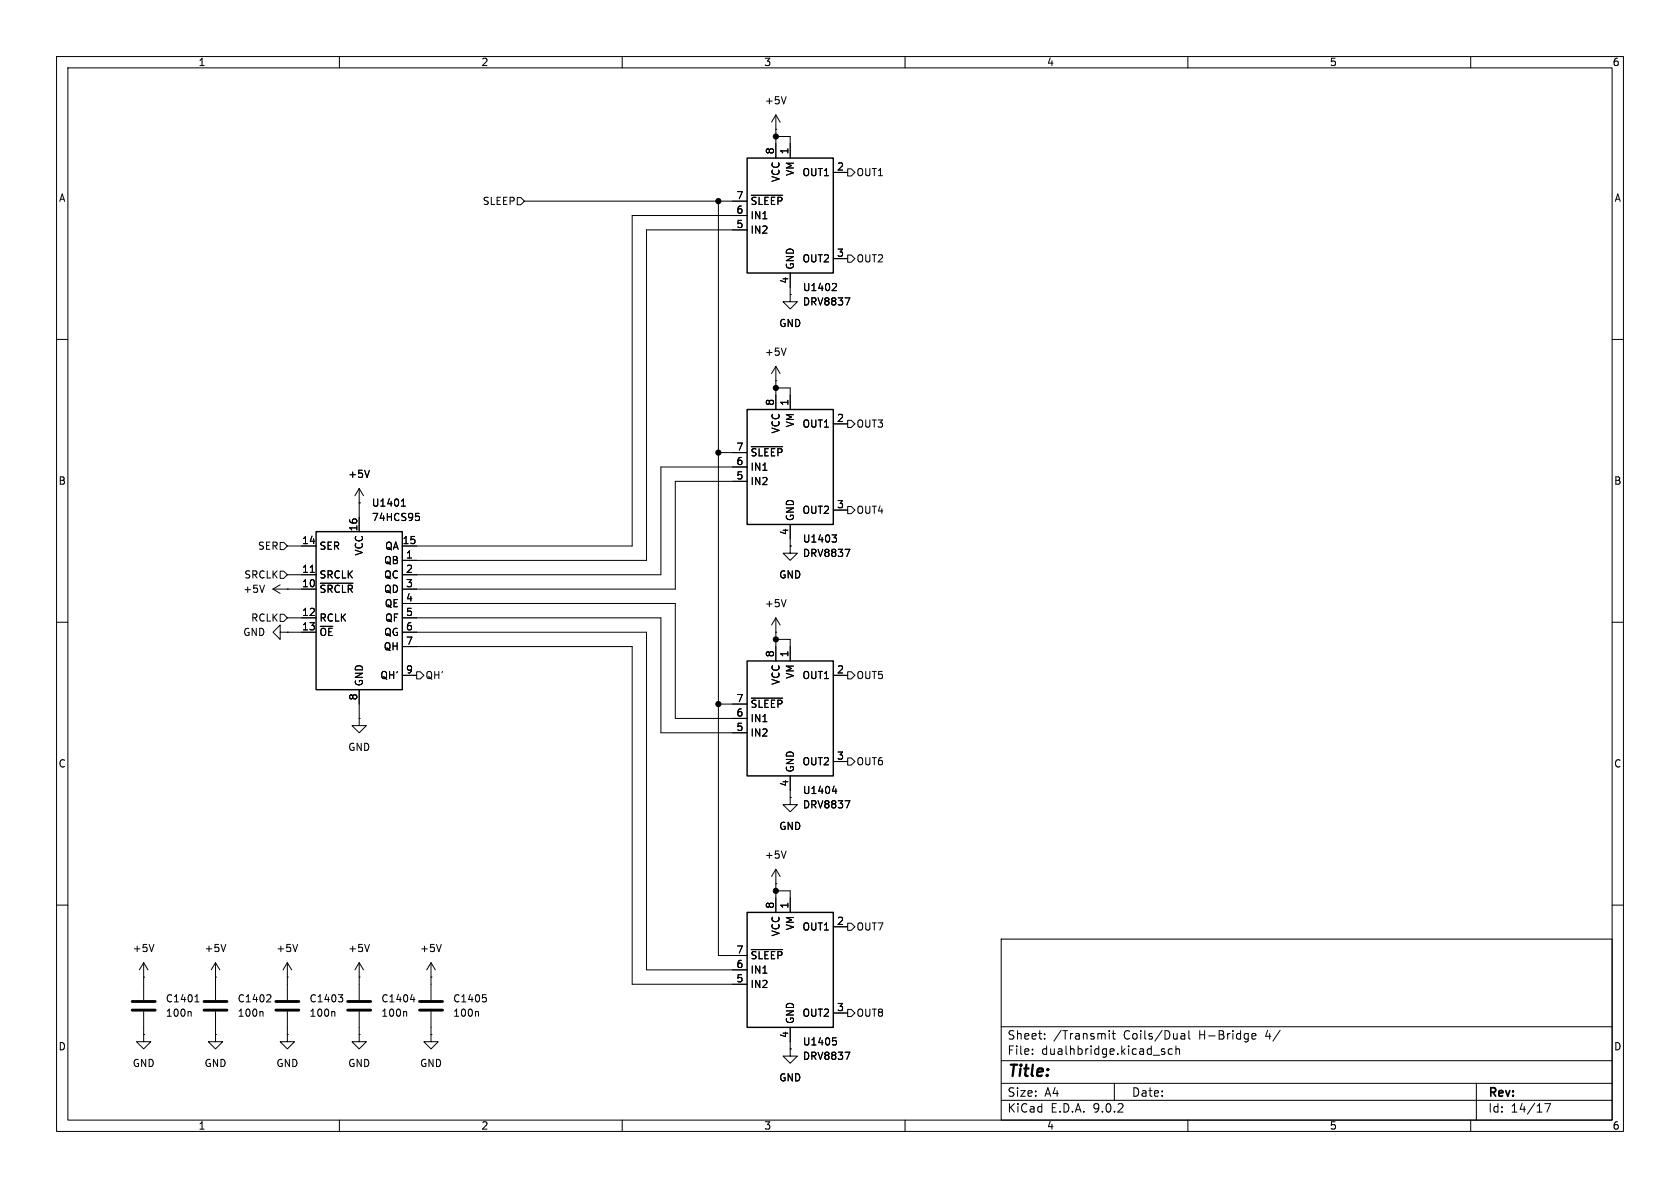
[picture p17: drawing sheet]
<svg xmlns="http://www.w3.org/2000/svg" width="297mm" height="210mm" viewBox="0 0 297 210" stroke-linecap="round" stroke-linejoin="round" font-family="sans-serif">
<defs><g id="words">
<text font-size="2.8" x="178" y="190.9">Title:</text>
<g font-size="2.1">
<text x="178" y="184">Sheet:</text>
<text x="186.2" y="184">/Transmit</text>
<text x="198.7" y="184">Coils/Dual</text>
<text x="212.1" y="184">H-Bridge</text>
<text x="224" y="184">4/</text>
<text x="178" y="186.7">File:</text>
<text x="184.1" y="186.7">dualhbridge.kicad_sch</text>
<text x="178" y="196.9">KiCad</text>
<text x="178" y="194.1">Size:</text>
<text x="184.7" y="194.1">A4</text>
<text x="185.7" y="196.9">E.D.A.</text>
<text x="193.3" y="196.9">9.0.2</text>
<text x="200" y="194.1">Date:</text>
<text x="263" y="194.3">Rev:</text>
<text x="263" y="196.9">Id:</text>
<text x="267.1" y="196.9">14/17</text>
</g>
<g font-size="1.8">
<text x="35" y="11.9">1</text>
<text x="85" y="11.9">2</text>
<text x="135" y="11.9">3</text>
<text x="185" y="11.9">4</text>
<text x="235" y="11.9">5</text>
<text x="285" y="11.9">6</text>
<text x="135.1" y="18.6">+5V</text>
<text x="136.9" y="27.4" transform="rotate(-90 136.9 27.4)">8</text>
<text x="139.4" y="27.4" transform="rotate(-90 139.4 27.4)">1</text>
<text x="10.3" y="35.9">A</text>
<text x="130.1" y="35.3">7</text>
<text x="138" y="32.3" transform="rotate(-90 138 32.3)">VCC</text>
<text x="140.6" y="31.2" transform="rotate(-90 140.6 31.2)">VM</text>
<text x="141.8" y="31.3">OUT1</text>
<text x="147.9" y="30.2">2</text>
<text x="151.3" y="31.3">OUT1</text>
<text x="285.3" y="35.9">A</text>
<text x="85.2" y="36.4">SLEEP</text>
<text x="130.1" y="37.8">6</text>
<text x="130.1" y="40.4">5</text>
<text x="132.6" y="36.4">~{SLEEP}</text>
<text x="132.6" y="39">IN1</text>
<text x="132.6" y="41.5">IN2</text>
<text x="140.6" y="47.8" transform="rotate(-90 140.6 47.8)">GND</text>
<text x="141.8" y="46.6">OUT2</text>
<text x="147.9" y="45.5">3</text>
<text x="151.3" y="46.6">OUT2</text>
<text x="139.4" y="50.2" transform="rotate(-90 139.4 50.2)">4</text>
<text x="141.9" y="51.7">U1402</text>
<text x="137.7" y="58">GND</text>
<text x="141.9" y="54.2">DRV8837</text>
<text x="135.1" y="63.1">+5V</text>
<text x="136.9" y="71.8" transform="rotate(-90 136.9 71.8)">8</text>
<text x="139.4" y="71.8" transform="rotate(-90 139.4 71.8)">1</text>
<text x="138" y="76.7" transform="rotate(-90 138 76.7)">VCC</text>
<text x="140.6" y="75.6" transform="rotate(-90 140.6 75.6)">VM</text>
<text x="141.8" y="75.8">OUT1</text>
<text x="147.9" y="74.7">2</text>
<text x="151.3" y="75.8">OUT3</text>
<text x="130.1" y="79.8">7</text>
<text x="130.1" y="82.3">6</text>
<text x="132.6" y="80.9">~{SLEEP}</text>
<text x="132.6" y="83.4">IN1</text>
<text x="10.3" y="85.9">B</text>
<text x="61.5" y="84.7">+5V</text>
<text x="65.7" y="89.8">U1401</text>
<text x="130.1" y="84.8">5</text>
<text x="132.6" y="86">IN2</text>
<text x="147.9" y="89.9">3</text>
<text x="285.3" y="85.9">B</text>
<text x="63.2" y="94" transform="rotate(-90 63.2 94)">16</text>
<text x="65.7" y="92.3">74HCS95</text>
<text x="139.4" y="94.7" transform="rotate(-90 139.4 94.7)">4</text>
<text x="140.6" y="92.2" transform="rotate(-90 140.6 92.2)">GND</text>
<text x="141.8" y="91">OUT2</text>
<text x="151.3" y="91">OUT4</text>
<text x="45.5" y="97.4">SER</text>
<text x="53.3" y="96.3">14</text>
<text x="53.3" y="101.3">11</text>
<text x="56.4" y="97.4">SER</text>
<text x="64.4" y="98.3" transform="rotate(-90 64.4 98.3)">VCC</text>
<text x="67.8" y="99.9">QB</text>
<text x="68" y="97.4">QA</text>
<text x="71.1" y="96.3">15</text>
<text x="71.7" y="98.8">1</text>
<text x="71.7" y="101.3">2</text>
<text x="141.9" y="96.1">U1403</text>
<text x="141.9" y="98.7">DRV8837</text>
<text x="42.9" y="105">+5V</text>
<text x="43.1" y="102.5">SRCLK</text>
<text x="53.3" y="103.9">10</text>
<text x="56.4" y="102.5">SRCLK</text>
<text x="56.4" y="105">~{SRCLR}</text>
<text x="67.8" y="102.5">QC</text>
<text x="67.8" y="105">QD</text>
<text x="67.9" y="107.5">QE</text>
<text x="71.7" y="103.9">3</text>
<text x="71.7" y="106.4">4</text>
<text x="135.1" y="107.5">+5V</text>
<text x="137.7" y="102.5">GND</text>
<text x="42.9" y="112.6">GND</text>
<text x="44.3" y="110.1">RCLK</text>
<text x="53.3" y="109">12</text>
<text x="53.3" y="111.5">13</text>
<text x="56.4" y="110.1">RCLK</text>
<text x="56.4" y="112.6">~{OE}</text>
<text x="67.8" y="112.6">QG</text>
<text x="68" y="110.1">QF</text>
<text x="71.7" y="109">5</text>
<text x="71.7" y="111.5">6</text>
<text x="67.7" y="115.2">QH</text>
<text x="71.7" y="114">7</text>
<text x="71.7" y="119.1">9</text>
<text x="136.9" y="116.3" transform="rotate(-90 136.9 116.3)">8</text>
<text x="139.4" y="116.3" transform="rotate(-90 139.4 116.3)">1</text>
<text x="147.9" y="119.1">2</text>
<text x="63.2" y="123.9" transform="rotate(-90 63.2 123.9)">8</text>
<text x="64.4" y="121.4" transform="rotate(-90 64.4 121.4)">GND</text>
<text x="67.1" y="120.2">QH'</text>
<text x="75.1" y="120.2">QH'</text>
<text x="130.1" y="124.2">7</text>
<text x="132.6" y="125.3">~{SLEEP}</text>
<text x="138" y="121.2" transform="rotate(-90 138 121.2)">VCC</text>
<text x="140.6" y="120.1" transform="rotate(-90 140.6 120.1)">VM</text>
<text x="141.8" y="120.2">OUT1</text>
<text x="151.3" y="120.2">OUT5</text>
<text x="130.1" y="126.7">6</text>
<text x="130.1" y="129.3">5</text>
<text x="132.6" y="127.9">IN1</text>
<text x="132.6" y="130.4">IN2</text>
<text x="10.3" y="135.9">C</text>
<text x="61.5" y="132.9">GND</text>
<text x="140.6" y="136.7" transform="rotate(-90 140.6 136.7)">GND</text>
<text x="141.8" y="135.5">OUT2</text>
<text x="147.9" y="134.4">3</text>
<text x="151.3" y="135.5">OUT6</text>
<text x="285.3" y="135.9">C</text>
<text x="139.4" y="139.1" transform="rotate(-90 139.4 139.1)">4</text>
<text x="141.9" y="140.6">U1404</text>
<text x="141.9" y="143.1">DRV8837</text>
<text x="137.7" y="146.9">GND</text>
<text x="135.1" y="152">+5V</text>
<text x="136.9" y="160.7" transform="rotate(-90 136.9 160.7)">8</text>
<text x="139.4" y="160.7" transform="rotate(-90 139.4 160.7)">1</text>
<text x="138" y="165.6" transform="rotate(-90 138 165.6)">VCC</text>
<text x="140.6" y="164.5" transform="rotate(-90 140.6 164.5)">VM</text>
<text x="141.8" y="164.7">OUT1</text>
<text x="147.9" y="163.6">2</text>
<text x="151.3" y="164.7">OUT7</text>
<text x="23.4" y="168.5">+5V</text>
<text x="36.1" y="168.5">+5V</text>
<text x="48.8" y="168.5">+5V</text>
<text x="61.5" y="168.5">+5V</text>
<text x="74.2" y="168.5">+5V</text>
<text x="130.1" y="168.7">7</text>
<text x="130.1" y="171.2">6</text>
<text x="130.1" y="173.7">5</text>
<text x="132.6" y="169.8">~{SLEEP}</text>
<text x="132.6" y="172.3">IN1</text>
<text x="29.2" y="179.9">100n</text>
<text x="29.2" y="177.4">C1401</text>
<text x="41.9" y="179.9">100n</text>
<text x="41.9" y="177.4">C1402</text>
<text x="54.6" y="179.9">100n</text>
<text x="54.6" y="177.4">C1403</text>
<text x="67.3" y="179.9">100n</text>
<text x="67.3" y="177.4">C1404</text>
<text x="80" y="179.9">100n</text>
<text x="80" y="177.4">C1405</text>
<text x="132.6" y="174.9">IN2</text>
<text x="141.8" y="179.9">OUT2</text>
<text x="147.9" y="178.8">3</text>
<text x="151.3" y="179.9">OUT8</text>
<text x="10.3" y="185.9">D</text>
<text x="139.4" y="183.6" transform="rotate(-90 139.4 183.6)">4</text>
<text x="140.6" y="181.1" transform="rotate(-90 140.6 181.1)">GND</text>
<text x="141.9" y="185">U1405</text>
<text x="285.3" y="185.9">D</text>
<text x="23.4" y="188.8">GND</text>
<text x="36.1" y="188.8">GND</text>
<text x="48.8" y="188.8">GND</text>
<text x="61.5" y="188.8">GND</text>
<text x="74.2" y="188.8">GND</text>
<text x="137.7" y="191.4">GND</text>
<text x="141.9" y="187.6">DRV8837</text>
<text x="35" y="199.9">1</text>
<text x="85" y="199.9">2</text>
<text x="135" y="199.9">3</text>
<text x="185" y="199.9">4</text>
<text x="235" y="199.9">5</text>
<text x="285" y="199.9">6</text>
</g>
</g></defs>
<g fill="none" stroke="#000" stroke-width=".18">
<path d="M10 10h277v190h-277zM12 12h273v186h-273zM60 10v2M110 10v2M139 17.1l-.4 1.3M160 10v2M210 10v2M260 10v2M91.4 34.9h.7l.6 .7-.6 .6h-.7zM92.7 35.6h39.4M127 35.6v133.3h5.1M132.1 38.1h-20.3v58.4h-40.7"/>
<path d="M132.8 34.5h5.6M137.2 22.9h.1M137.2 20.3l-.8 1.3M137.2 20.3l.7 1.3M137.2 20.3v7.6M137.2 24.1h2.5v3.8M147.3 30.5h2.6M149.9 29.8h.6l.6 .7-.6 .6h-.6zM132.1 40.6h-17.8v58.5h-43.2M139.7 52.1v1.2h1.3l-1.3 1.3-1.3-1.3h1.3M139.7 52.1h.1M139.7 48.3v3.8"/>
<path d="M147.3 45.7h2.6M147.3 50.1l.5 .1 .1 .3-.8 .9h.8M149.4 52.6h.8l-.5 1.3M149.9 45.1h.6l.6 .6-.6 .7h-.6zM10 60h2M132.8 79h5.6M137.2 67.3h.1M137.2 64.8v7.6M137.2 68.6h2.5v3.8M137.2 64.8l-.8 1.2M137.2 64.8l.7 1.2M139 61.5l-.4 1.3"/>
<path d="M147.3 74.9h2.6M149.9 74.3h.6l.6 .6-.6 .7h-.6zM285 60h2M49.5 95.9h.7l.6 .6-.6 .7h-.7zM50.8 96.5h5.1M63.5 88.9h.1M63.5 86.4v7.6M63.5 86.4l-.8 1.2M63.5 86.4l.8 1.2M65.3 83.1l-.4 1.3M71 89.5h.7M71.1 88.5l.2-.3v1.3"/>
<path d="M73.5 90.7h.6M73.6 91.2h.3l.3 .3-.2 .5h-.4M127 80h5.1M132.1 82.6h-15.3v19h-45.7M132.1 85.1h-12.7v19h-48.3M139.7 96.5v1.3h1.3l-1.3 1.3-1.3-1.3h1.3M139.7 96.5h.1M139.7 92.7v3.8M147.1 94.6h.8l-.4 .4 .3 .2 .1 .4-.3 .2h-.3M147.3 90.2h2.6M149.4 97.1h.8l-.5 1.3M149.9 89.5h.6l.6 .7-.6 .6h-.6z"/>
<path d="M10 110h2M46.8 103.4l-.5 1.3M48.3 104.1h7.6M48.3 104.1l1.2 .8M49.5 111.8v-1.3l-1.2 1.3 1.2 1.2v-1.2h1.3M49.5 101h.7l.6 .6-.6 .6h-.7zM49.5 108.6h.7l.6 .6-.6 .7h-.7zM49.5 103.4l-1.2 .7M50.8 111.8h.1M50.8 104.1h.1M50.8 101.6h5.1M50.8 109.2h5.1"/>
<path d="M50.8 111.8h5.1M54.9 101.2h.7M56.6 103.1h5.8M71.1 109.2h45.7v20.3h15.3M71.1 111.8h43.2v59.7h17.8M71.1 106.7h48.3v20.3h12.7M71.1 114.3h40.7v59.7h20.3M71.1 119.4h2.6M73.7 118.7h.6l.6 .7-.6 .6h-.6zM137.2 111.8h.1M137.2 109.2v7.6M137.2 113h2.5v3.8"/>
<path d="M137.2 109.2l-.8 1.3M137.2 109.2l.7 1.3M139 106l-.4 1.3M147.3 119.4h2.6M149.9 118.7h.6l.6 .7-.6 .6h-.6zM285 110h2M63.5 127v1.3h1.3l-1.3 1.2-1.3-1.2h1.3M63.5 127h.1M63.5 121.9v5.1M127 124.5h5.1M132.8 123.4h5.6M139.7 137.2v3.8"/>
<path d="M147.2 139.9h.7M147.3 134.6h2.6M147.8 139.4v.9M149.9 134h.6l.6 .6-.6 .7h-.6zM137.2 156.2h.1M137.2 153.7v7.6M137.2 157.5h2.5v3.8M137.2 153.7l-.8 1.2M137.2 153.7l.7 1.2M139 150.4l-.4 1.3M139.7 141v1.2h1.3l-1.3 1.3-1.3-1.3h1.3M139.7 141h.1"/>
<path d="M149.4 141.5h.8l-.5 1.3M10 160h2M25.4 172.7h.1M25.4 170.2l-.8 1.3M25.4 170.2l.8 1.3M25.4 170.2v6.6M25.4 178.8v4.1M27.2 166.9l-.4 1.3M33.6 178.8l.2 .2v.6M34.5 177.1h.7M34.6 176.1l.2-.3v1.3M38.1 172.7h.1"/>
<path d="M38.1 170.2v6.6M38.1 178.8v4.1M38.1 170.2l-.8 1.3M38.1 170.2l.8 1.3M39.9 166.9l-.4 1.3M46.3 178.8l.2 .2v.6M47.6 175.8l.3 .3-.1 .3-.7 .7h.8M50.8 172.7h.1M50.8 170.2v6.6M50.8 178.8v4.1M50.8 170.2l-.8 1.3M50.8 170.2l.8 1.3"/>
<path d="M52.6 166.9l-.4 1.3M59 178.8l.2 .2v.6M59.8 175.8h.8l-.4 .5M60.3 176.3l.3 .3v.3l-.3 .2M63.5 172.7h.1M63.5 170.2l-.8 1.3M63.5 170.2l.8 1.3M63.5 170.2v6.6M63.5 178.8v4.1M65.3 166.9l-.4 1.3M71.7 178.8l.2 .2v.6M72.6 176.7h.7"/>
<path d="M73.2 176.3v.8M76.2 172.7h.1M76.2 170.2l-.8 1.3M76.2 170.2l.8 1.3M76.2 170.2v6.6M76.2 178.8v4.1M78 166.9l-.4 1.3M84.4 178.8l.2 .2v.6M85.3 175.8h.6M85.7 176.3l.3 .3v.3l-.3 .2M132.8 167.9h5.6M147.3 163.8h2.6"/>
<path d="M147.3 179.1h2.6M149.9 163.2h.6l.6 .6-.6 .7h-.6zM149.9 178.4h.6l.6 .7-.6 .6h-.6zM177 166h108v32h-108zM285 160h2M25.4 182.9v1.3h1.3l-1.3 1.2-1.3-1.2h1.3M25.4 182.9h.1M38.1 182.9v1.3h1.3l-1.3 1.2-1.3-1.2h1.3M38.1 182.9h.1M50.8 182.9v1.3h1.3l-1.3 1.2-1.3-1.2h1.3M50.8 182.9h.1M60 198v2"/>
<path d="M63.5 182.9v1.3h1.3l-1.3 1.2-1.3-1.2h1.3M63.5 182.9h.1M76.2 182.9v1.3h1.3l-1.3 1.2-1.3-1.2h1.3M76.2 182.9h.1M110 198v2M139.7 185.4v1.3h1.3l-1.3 1.3-1.3-1.3h1.3M139.7 185.4h.1M139.7 181.6v3.8M147.2 183.5h.6M147.3 183.9h.3l.3 .3-.1 .5h-.5M149.4 186h.8l-.5 1.3M160 198v2"/>
<path d="M177 194.5h108M177 191.5h108M177 187.5h108M177 181.5h108M182.5 186.3v.1M182.5 185.5v.1M184.7 183.6v.1M184.7 182.8v.1M196.1 182.2v.1M196.1 182.7v1M196.6 182.7h.6M196.8 182.2v1.3l.4 .2"/>
<path d="M197 191.5v3M205.4 185.8l.5 .2 .1 .1-.1 .2-.4 .1M205.4 185.5h.5M207.2 185.5l-.4-.1-.3 .3v.4l.2 .2h.5M207.9 185.5l.2-.1 .4 .1v.9M207.9 184.9v1.5M208.7 183.5l.3 .2 .5-.1M208.8 182.8h.6l.1 .9M209.5 183.1h-.5l-.3 .2M210 198v2M210.2 182.2v1.3l.2 .2M221.3 183.2l.7-.1v-.3l-.5-.1-.2 .2 .1 .7h.6"/>
<path d="M260 198v2M261 191.5v6.5M273.1 195.1h1l-.6 1.5"/>
</g>
<path d="M23.4 178.6h4M23.4 177h4M36.1 178.6h4M36.1 177h4M48.8 178.6h4M48.8 177h4M61.5 178.6h4M61.5 177h4M74.2 178.6h4M74.2 177h4" fill="none" stroke="#000" stroke-width=".51"/>
<path d="M132.1 27.9h15.2v20.4h-15.2zM132.1 72.4h15.2v20.3h-15.2zM55.9 94h15.2v27.9h-15.2zM132.1 116.8h15.2v20.4h-15.2zM132.1 161.3h15.2v20.3h-15.2z" fill="none" stroke="#000" stroke-width=".25"/>
<g fill="#000" stroke="#000" stroke-width=".18">
<circle cx="127" cy="35.6" r=".46"/>
<circle cx="137.2" cy="24.1" r=".46"/>
<circle cx="137.2" cy="68.6" r=".46"/>
<circle cx="127" cy="80" r=".46"/>
<circle cx="137.2" cy="113" r=".46"/>
<circle cx="127" cy="124.5" r=".46"/>
<circle cx="137.2" cy="157.5" r=".46"/>
</g>
<use href="#words"/>
</svg>
